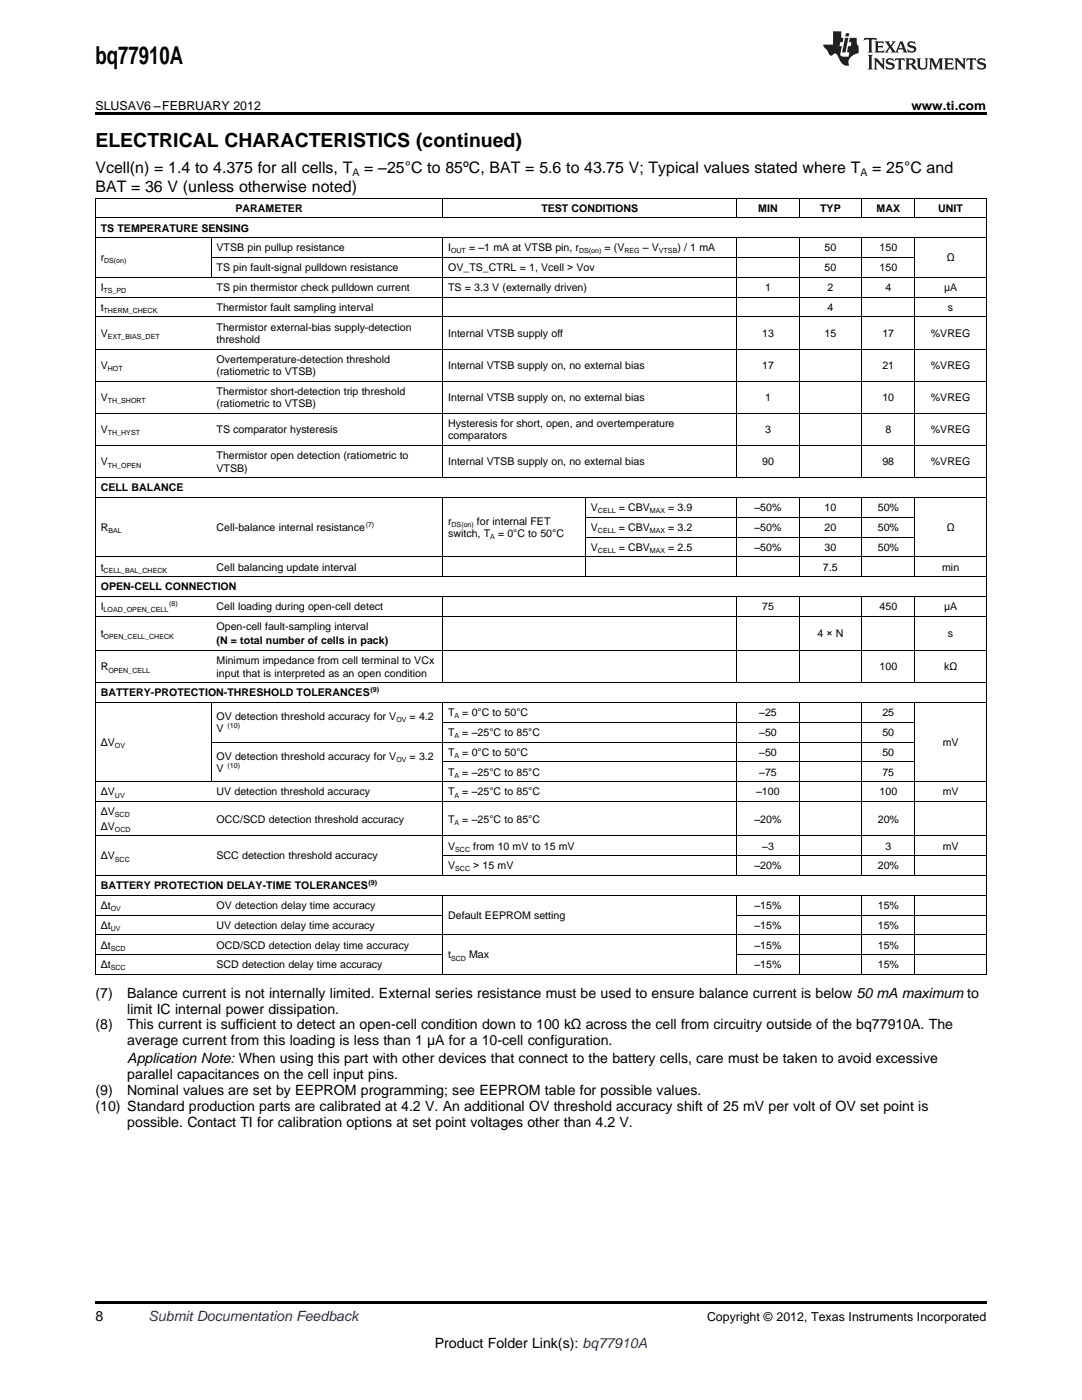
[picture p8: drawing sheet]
<svg xmlns="http://www.w3.org/2000/svg" width="216mm" height="279mm" viewBox="0 0 216 279" stroke-linecap="round" stroke-linejoin="round" font-family="sans-serif">
<defs><g id="words">
<text font-size="4.9" x="19" y="12.8">bq77910A</text>
<text font-size="3.9" x="19" y="29.3">ELECTRICAL CHARACTERISTICS (continued)</text>
<g font-size="3.2">
<text x="19" y="34.4">Vcell(n) = 1.4 to 4.375 for all cells, T</text>
<text x="72.7" y="34.4">= –25°C to 85ºC, BAT = 5.6 to 43.75 V; Typical values stated where T</text>
<text x="174" y="34.4">= 25°C and</text>
<text x="19" y="38.3">BAT = 36 V (unless otherwise noted)</text>
</g>
<g font-size="2.8">
<text x="19" y="199.1">(7)</text>
<text x="25.4" y="199.1">Balance current is not internally limited. External series resistance must be used to ensure balance current is below 50 mA maximum to</text>
<text x="25.4" y="202.3">limit IC internal power dissipation.</text>
<text x="19" y="205.5">(8)</text>
<text x="25.4" y="205.5">This current is sufficient to detect an open-cell condition down to 100 kΩ across the cell from circuitry outside of the bq77910A. The</text>
<text x="25.4" y="208.6">average current from this loading is less than 1 µA for a 10-cell configuration.</text>
<text x="25.4" y="212.2">Application Note: When using this part with other devices that connect to the battery cells, care must be taken to avoid excessive</text>
<text x="25.4" y="215.4">parallel capacitances on the cell input pins.</text>
<text x="19" y="218.6">(9)</text>
<text x="19" y="221.8">(10) Standard production parts are calibrated at 4.2 V. An additional OV threshold accuracy shift of 25 mV per volt of OV set point is</text>
<text x="25.4" y="218.6">Nominal values are set by EEPROM programming; see EEPROM table for possible values.</text>
<text x="25.4" y="224.9">possible. Contact TI for calibration options at set point voltages other than 4.2 V.</text>
<text x="19" y="263.6">8</text>
<text x="86.7" y="269">Product Folder Link(s): bq77910A</text>
</g>
<text font-size="2.8" fill="#0000c8" x="29.6" y="263.6">Submit Documentation Feedback</text>
<g font-size="2.5">
<text x="19" y="21.9">SLUSAV6 –FEBRUARY 2012</text>
<text x="181.9" y="21.9">www.ti.com</text>
<text x="141.1" y="263.6">Copyright © 2012, Texas Instruments Incorporated</text>
</g>
<g font-size="2.1">
<text x="70.3" y="35.1">A</text>
<text x="171.7" y="35.1">A</text>
<text x="20.1" y="46.2">TS TEMPERATURE SENSING</text>
<text x="47" y="42.3">PARAMETER</text>
<text x="108" y="42.3">TEST CONDITIONS</text>
<text x="151.3" y="42.3">MIN</text>
<text x="163.7" y="42.3">TYP</text>
<text x="174.9" y="42.3">MAX</text>
<text x="187.2" y="42.3">UNIT</text>
<text x="20.1" y="52.1">r</text>
<text x="43.2" y="50.2">VTSB pin pullup resistance</text>
<text x="89.4" y="50.2">I</text>
<text x="93.6" y="50.2">= –1 mA at VTSB pin, r</text>
<text x="120.6" y="50.2">= (V</text>
<text x="128.3" y="50.2">– V</text>
<text x="135.2" y="50.2">) / 1 mA</text>
<text x="164.5" y="50.2">50</text>
<text x="175.5" y="50.2">150</text>
<text x="188.9" y="52.1">Ω</text>
<text x="20.1" y="58.1">I</text>
<text x="43.2" y="54.1">TS pin fault-signal pulldown resistance</text>
<text x="43.2" y="58.1">TS pin thermistor check pulldown current</text>
<text x="89.4" y="54.1">OV_TS_CTRL = 1, Vcell &gt; Vov</text>
<text x="89.4" y="58.1">TS = 3.3 V (externally driven)</text>
<text x="152.6" y="58.1">1</text>
<text x="164.5" y="54.1">50</text>
<text x="165.1" y="58.1">2</text>
<text x="175.5" y="54.1">150</text>
<text x="176.7" y="58.1">4</text>
<text x="188.4" y="58.1">µA</text>
<text x="20.1" y="62">t</text>
<text x="43.2" y="62">Thermistor fault sampling interval</text>
<text x="43.2" y="66">Thermistor external-bias supply-detection</text>
<text x="165.1" y="62">4</text>
<text x="189.2" y="62">s</text>
<text x="20.1" y="67.2">V</text>
<text x="43.2" y="68.4">threshold</text>
<text x="89.4" y="67.2">Internal VTSB supply off</text>
<text x="152.1" y="67.2">13</text>
<text x="164.5" y="67.2">15</text>
<text x="176.1" y="67.2">17</text>
<text x="185.7" y="67.2">%VREG</text>
<text x="20.1" y="73.6">V</text>
<text x="43.2" y="72.4">Overtemperature-detection threshold</text>
<text x="43.2" y="74.9">(ratiometric to VTSB)</text>
<text x="89.4" y="73.6">Internal VTSB supply on, no external bias</text>
<text x="152.1" y="73.6">17</text>
<text x="176.1" y="73.6">21</text>
<text x="185.7" y="73.6">%VREG</text>
<text x="20.1" y="80">V</text>
<text x="43.2" y="78.8">Thermistor short-detection trip threshold</text>
<text x="43.2" y="81.3">(ratiometric to VTSB)</text>
<text x="89.4" y="80">Internal VTSB supply on, no external bias</text>
<text x="152.6" y="80">1</text>
<text x="176.1" y="80">10</text>
<text x="185.7" y="80">%VREG</text>
<text x="20.1" y="86.5">V</text>
<text x="43.2" y="86.5">TS comparator hysteresis</text>
<text x="89.4" y="85.2">Hysteresis for short, open, and overtemperature</text>
<text x="89.4" y="87.7">comparators</text>
<text x="152.6" y="86.5">3</text>
<text x="176.7" y="86.5">8</text>
<text x="185.7" y="86.5">%VREG</text>
<text x="20.1" y="92.9">V</text>
<text x="43.2" y="91.7">Thermistor open detection (ratiometric to</text>
<text x="43.2" y="94.1">VTSB)</text>
<text x="89.4" y="92.9">Internal VTSB supply on, no external bias</text>
<text x="152.1" y="92.9">90</text>
<text x="176.1" y="92.9">98</text>
<text x="185.7" y="92.9">%VREG</text>
<text x="20.1" y="98.1">CELL BALANCE</text>
<text x="20.1" y="106">R</text>
<text x="43.2" y="106">Cell-balance internal resistance</text>
<text x="89.4" y="104.7">r</text>
<text x="89.4" y="107.2">switch, T</text>
<text x="95.2" y="104.7">for internal FET</text>
<text x="99.4" y="107.2">= 0°C to 50°C</text>
<text x="117.9" y="102">V</text>
<text x="117.9" y="106">V</text>
<text x="123.5" y="102">= CBV</text>
<text x="123.5" y="106">= CBV</text>
<text x="133.3" y="102">= 3.9</text>
<text x="133.3" y="106">= 3.2</text>
<text x="150.5" y="102">–50%</text>
<text x="150.5" y="106">–50%</text>
<text x="164.5" y="102">10</text>
<text x="164.5" y="106">20</text>
<text x="175.2" y="102">50%</text>
<text x="175.2" y="106">50%</text>
<text x="188.9" y="106">Ω</text>
<text x="20.1" y="113.9">t</text>
<text x="43.2" y="113.9">Cell balancing update interval</text>
<text x="117.9" y="109.9">V</text>
<text x="123.5" y="109.9">= CBV</text>
<text x="133.3" y="109.9">= 2.5</text>
<text x="150.5" y="109.9">–50%</text>
<text x="164.2" y="113.9">7.5</text>
<text x="164.5" y="109.9">30</text>
<text x="175.2" y="109.9">50%</text>
<text x="188" y="113.9">min</text>
<text x="20.1" y="117.8">OPEN-CELL CONNECTION</text>
<text x="20.1" y="121.8">I</text>
<text x="43.2" y="121.8">Cell loading during open-cell detect</text>
<text x="43.2" y="125.7">Open-cell fault-sampling interval</text>
<text x="152.1" y="121.8">75</text>
<text x="175.5" y="121.8">450</text>
<text x="188.4" y="121.8">µA</text>
<text x="20.1" y="127.2">t</text>
<text x="43.2" y="128.6">(N = total number of cells in pack)</text>
<text x="163.1" y="127.2">4 × N</text>
<text x="189.2" y="127.2">s</text>
<text x="20.1" y="133.8">R</text>
<text x="43.2" y="132.6">Minimum impedance from cell terminal to VCx</text>
<text x="43.2" y="135">input that is interpreted as an open condition</text>
<text x="175.5" y="133.8">100</text>
<text x="188.4" y="133.8">kΩ</text>
<text x="20.1" y="139">BATTERY-PROTECTION-THRESHOLD TOLERANCES</text>
<text x="43.2" y="143.7">OV detection threshold accuracy for V</text>
<text x="81.7" y="143.7">= 4.2</text>
<text x="89.4" y="142.9">T</text>
<text x="92.3" y="142.9">= 0°C to 50°C</text>
<text x="151.5" y="142.9">–25</text>
<text x="176.1" y="142.9">25</text>
<text x="20.1" y="148.9">ΔV</text>
<text x="43.2" y="146.2">V</text>
<text x="89.4" y="146.9">T</text>
<text x="92.3" y="146.9">= –25°C to 85°C</text>
<text x="151.5" y="146.9">–50</text>
<text x="176.1" y="146.9">50</text>
<text x="188.1" y="148.9">mV</text>
<text x="43.2" y="151.6">OV detection threshold accuracy for V</text>
<text x="43.2" y="154.1">V</text>
<text x="81.7" y="151.6">= 3.2</text>
<text x="89.4" y="150.8">T</text>
<text x="89.4" y="154.8">T</text>
<text x="92.3" y="150.8">= 0°C to 50°C</text>
<text x="92.3" y="154.8">= –25°C to 85°C</text>
<text x="151.5" y="150.8">–50</text>
<text x="151.5" y="154.8">–75</text>
<text x="176.1" y="150.8">50</text>
<text x="176.1" y="154.8">75</text>
<text x="20.1" y="158.8">ΔV</text>
<text x="43.2" y="158.8">UV detection threshold accuracy</text>
<text x="89.4" y="158.8">T</text>
<text x="92.3" y="158.8">= –25°C to 85°C</text>
<text x="150.9" y="158.8">–100</text>
<text x="175.5" y="158.8">100</text>
<text x="188.1" y="158.8">mV</text>
<text x="20.1" y="162.7">ΔV</text>
<text x="20.1" y="165.6">ΔV</text>
<text x="43.2" y="164.1">OCC/SCD detection threshold accuracy</text>
<text x="89.4" y="164.1">T</text>
<text x="92.3" y="164.1">= –25°C to 85°C</text>
<text x="150.5" y="164.1">–20%</text>
<text x="175.2" y="164.1">20%</text>
<text x="20.1" y="171.5">ΔV</text>
<text x="43.2" y="171.5">SCC detection threshold accuracy</text>
<text x="89.4" y="169.5">V</text>
<text x="89.4" y="173.5">V</text>
<text x="94.4" y="169.5">from 10 mV to 15 mV</text>
<text x="94.4" y="173.5">&gt; 15 mV</text>
<text x="150.5" y="173.5">–20%</text>
<text x="152.1" y="169.5">–3</text>
<text x="175.2" y="173.5">20%</text>
<text x="176.7" y="169.5">3</text>
<text x="188.1" y="169.5">mV</text>
<text x="20.1" y="177.4">BATTERY PROTECTION DELAY-TIME TOLERANCES</text>
<text x="20.1" y="181.4">Δt</text>
<text x="20.1" y="185.3">Δt</text>
<text x="43.2" y="181.4">OV detection delay time accuracy</text>
<text x="43.2" y="185.3">UV detection delay time accuracy</text>
<text x="89.4" y="183.4">Default EEPROM setting</text>
<text x="150.5" y="181.4">–15%</text>
<text x="150.5" y="185.3">–15%</text>
<text x="175.2" y="181.4">15%</text>
<text x="175.2" y="185.3">15%</text>
<text x="20.1" y="189.3">Δt</text>
<text x="43.2" y="189.3">OCD/SCD detection delay time accuracy</text>
<text x="89.4" y="191.3">t</text>
<text x="93.6" y="191.3">Max</text>
<text x="150.5" y="189.3">–15%</text>
<text x="175.2" y="189.3">15%</text>
<text x="20.1" y="193.3">Δt</text>
<text x="43.2" y="193.3">SCD detection delay time accuracy</text>
<text x="150.5" y="193.3">–15%</text>
<text x="175.2" y="193.3">15%</text>
</g>
<g font-size="1.4">
<text x="20.8" y="52.6">DS(on)</text>
<text x="90" y="50.6">OUT</text>
<text x="115.5" y="50.6">DS(on)</text>
<text x="124.6" y="50.6">REG</text>
<text x="131.5" y="50.6">VTSB</text>
<text x="20.7" y="58.5">TS_PD</text>
<text x="20.7" y="62.4">THERM_CHECK</text>
<text x="21.5" y="67.6">EXT_BIAS_DET</text>
<text x="21.5" y="74">HOT</text>
<text x="21.5" y="80.5">TH_SHORT</text>
<text x="21.5" y="86.9">TH_HYST</text>
<text x="21.5" y="93.3">TH_OPEN</text>
<text x="21.6" y="106.4">BAL</text>
<text x="73" y="105.1">(7)</text>
<text x="90.1" y="105.2">DS(on)</text>
<text x="97.8" y="107.6">A</text>
<text x="119.3" y="102.4">CELL</text>
<text x="119.3" y="106.4">CELL</text>
<text x="129.7" y="102.4">MAX</text>
<text x="129.7" y="106.4">MAX</text>
<text x="119.3" y="110.3">CELL</text>
<text x="129.7" y="110.3">MAX</text>
<text x="20.7" y="114.3">CELL_BAL_CHECK</text>
<text x="20.7" y="122.2">LOAD_OPEN_CELL</text>
<text x="33.8" y="120.9">(8)</text>
<text x="20.7" y="127.6">OPEN_CELL_CHECK</text>
<text x="21.6" y="134.2">OPEN_CELL</text>
<text x="73.9" y="138.1">(9)</text>
<text x="90.7" y="143.4">A</text>
<text x="22.9" y="149.3">OV</text>
<text x="45.4" y="145.3">(10)</text>
<text x="79.1" y="144.1">OV</text>
<text x="90.7" y="147.3">A</text>
<text x="45.4" y="153.2">(10)</text>
<text x="79.1" y="152">OV</text>
<text x="90.7" y="151.3">A</text>
<text x="90.7" y="155.2">A</text>
<text x="22.9" y="159.2">UV</text>
<text x="90.7" y="159.2">A</text>
<text x="22.9" y="163.1">SCD</text>
<text x="22.9" y="166">OCD</text>
<text x="90.7" y="164.6">A</text>
<text x="22.9" y="171.9">SCC</text>
<text x="90.8" y="170">SCC</text>
<text x="90.8" y="173.9">SCC</text>
<text x="73.5" y="176.6">(9)</text>
<text x="22.1" y="181.8">OV</text>
<text x="22.1" y="185.8">UV</text>
<text x="22.1" y="189.7">SCD</text>
<text x="90" y="191.7">SCD</text>
<text x="22.1" y="193.7">SCC</text>
</g>
</g></defs>
<g fill="#231f20">
<path d="M172.5 7.6l-.1 .5 .4-.2h.6v.1v2.1l-.2 .4h.9l-.2-.4v-2.1l.1-.1h.5l.5 .2-.2-.5zM174.5 8.3l.2 .3v1.5l-.2 .4h1.8l.2-.6a1.04 1.04 0 0 1-1.3 .2v-.7h.6l.3 .2v-.6l-.3 .2h-.6v-.6l.8-.1 .4 .3-.2-.5zM176.5 8.3l.9 1.1-.9 1.1h.8l-.2-.2 .4-.7 .5 .7-.2 .2h1.5l-.2-.2 .2-.4h.9l.1 .4-.2 .2h1l-.3-.3-.7-1.9h-.5l-.9 2-.8-1 .9-1h-.8l.1 .3-.4 .5-.3-.6 .1-.2zM179.7 8.6l.4 1h-.7zM181.3 8.4a.63 .63 0 0 0-.2 .7 .63 .63 0 0 0 .6 .4l.6 .2 .1 .2a.75 .75 0 0 1-.7 .4 .75 .75 0 0 1-.6-.5l.1 .7 .1-.1a1.11 1.11 0 0 0 1.5-.6 1.13 1.13 0 0 0-1.2-.8l-.1-.4a1.04 1.04 0 0 1 1.2 .2l-.2-.5-.2 .1-.4-.2zM173.2 10.9l.2 .4v2.2l-.2 .4h1l-.3-.4v-2.2l.3-.4zM174.3 11.6l.3 .4v1.5l-.3 .4h.8l-.2-.4v-1.3l1.5 1.7v-1.9l.2-.4h-.7l.2 .4v.9l-1.1-1.3zM177 11.8a.62 .62 0 0 0-.2 .7 .62 .62 0 0 0 .6 .4l.6 .1 .1 .3a.76 .76 0 0 1-.7 .3 .76 .76 0 0 1-.7-.4l.2 .7 .1-.1a1.11 1.11 0 0 0 1.5-.6 1.13 1.13 0 0 0-1.2-.8l-.1-.4a1.04 1.04 0 0 1 1.2 .2l-.2-.6-.2 .1-.5-.1zM178.7 11.6l-.2 .6a.61 .61 0 0 1 .8-.3v1.6l-.2 .4h.9l-.2-.4v-1.6a.63 .63 0 0 1 .7 .3l-.1-.6zM180.6 11.6l.3 .4v1.5l-.3 .4h1l-.2-.2-.1-.8 .6 .2a.76 .76 0 0 0 1.2 .7l-1-1a.58 .58 0 0 0 .6-.5 .58 .58 0 0 0-.5-.6zM181.4 11.9h.1a.45 .45 0 0 1 .5 .1 .45 .45 0 0 1 .1 .5l-.8 .2zM182.9 11.6l.2 .2a2.17 2.17 0 0 0 .3 1.9 .99 .99 0 0 0 1.6-.6v-1.1l.2-.4h-.7l.2 .2a1.92 1.92 0 0 1-.2 1.8 .6 .6 0 0 1-.9-.5v-1.1l.2-.4zM185.4 11.6l.2 .4v1.5l-.2 .4h.7l-.2-.4v-1.4l.8 1.8 .8-1.8v1.4l-.2 .4h.9l-.2-.4v-1.5l.2-.4h-.8l-.6 1.5-.6-1.5zM188.4 11.6l.2 .4v1.5l-.2 .4h1.8l.1-.6a1.04 1.04 0 0 1-1.2 .1v-.6h.5l.4 .2v-.6l-.4 .2h-.5v-.7h.8l.3 .3-.1-.6zM190.5 11.6l.2 .4v1.5l-.2 .4h.7l-.2-.4v-1.3l1.5 1.7v-1.9l.2-.4h-.7l.2 .4v.9l-1.1-1.3zM192.9 11.6l-.1 .6a.61 .61 0 0 1 .7-.3l.1 1.6-.3 .4h1l-.3-.4 .1-1.6a.63 .63 0 0 1 .7 .3l-.1-.6zM195.2 11.8a.62 .62 0 0 0-.2 .7 .62 .62 0 0 0 .6 .4l.6 .1 .1 .3a.76 .76 0 0 1-.7 .3 .76 .76 0 0 1-.6-.4l.1 .7 .1-.1a1.11 1.11 0 0 0 1.6-.6 1.13 1.13 0 0 0-1.3-.8l-.1-.4a1.04 1.04 0 0 1 1.2 .2l-.1-.6-.2 .1-.5-.1z"/>
<path d="M166.2 6.3v2.6h-1.9v.4l.8 .9a.91 .91 0 0 0 1 .8 .56 .56 0 0 1 .5-.3 .56 .56 0 0 1 .5 .3l.4 .8a1.53 1.53 0 0 0 1.9 1.2 1.54 1.54 0 0 1 1-2.1l.9-.3v-1.4a1.52 1.52 0 0 1-.4-1.6h-1.3l-.2 .8h.5l-.2 .8h-.5l-.1 1v.2l.4 .1-.2 .8a1.93 1.93 0 0 1-1.6-.3l.3-1.8h-.5l.2-.8h.4l.2-.8h-.4v-1.3zM168.6 7.6l-.6 2.9h.7l.6-2.9zM168.8 6.6l-.1 .7h.6l.2-.7z"/>
</g>
<path d="M19 22.5h177.8v.5h-177.8zM19 259.7h177.8v.5h-177.8z" fill="#000"/>
<g fill="none" stroke="#000" stroke-width=".2">
<path d="M19 39.5h177.8M19.1 39.6v154.9M88.3 39.6v3.9M147 39.6v3.9M159.4 39.6v3.9M171.9 39.6v3.9M182.5 39.6v3.9M196.8 39.6v154.9M19 59.3h177.8M19 55.3h177.8M19 47.4h177.8M19 43.5h177.8"/>
<path d="M42.1 47.5v7.9M42.2 51.4h140.4M88.3 47.5v47.9M147 47.5v47.9M159.4 47.5v47.9M171.9 47.5v47.9M182.5 47.5v47.9M19 76.1h177.8M19 69.7h177.8M19 63.2h177.8M19 99.3h177.8M19 95.3h177.8"/>
<path d="M19 88.9h177.8M19 82.5h177.8M88.3 99.3v15.8M116.8 99.3v15.8M147 99.3v15.8M159.4 99.3v15.8M171.9 99.3v15.8M182.5 99.3v15.8M19 119h177.8M19 115.1h177.8M19 111.1h177.8M88.3 119.1v17.2"/>
<path d="M116.8 107.2h65.8M116.8 103.2h65.8M147 119.1v17.2M159.4 119.1v17.2M171.9 119.1v17.2M182.5 119.1v17.2M19 136.3h177.8M19 129.8h177.8M19 123h177.8M19 160h177.8M19 156h177.8M19 140.2h177.8"/>
<path d="M42.1 140.3v15.8M42.2 148.1h140.4M88.3 140.3v34.5M88.4 152.1h94.2M88.4 144.2h94.2M147 140.3v34.5M159.4 140.3v34.5M171.9 140.3v34.5M182.5 140.3v34.5M19 178.7h177.8M19 174.7h177.8M19 166.8h177.8"/>
<path d="M88.3 178.7v15.8M88.4 170.8h108.4M147 178.7v15.8M159.4 178.7v15.8M171.9 178.7v15.8M182.5 178.7v15.8M19 194.5h177.8M19 190.5h69.4M19 186.6h177.8M19 182.6h69.4M147 190.5h49.8M147 182.6h49.8"/>
</g>
<use href="#words"/>
</svg>
